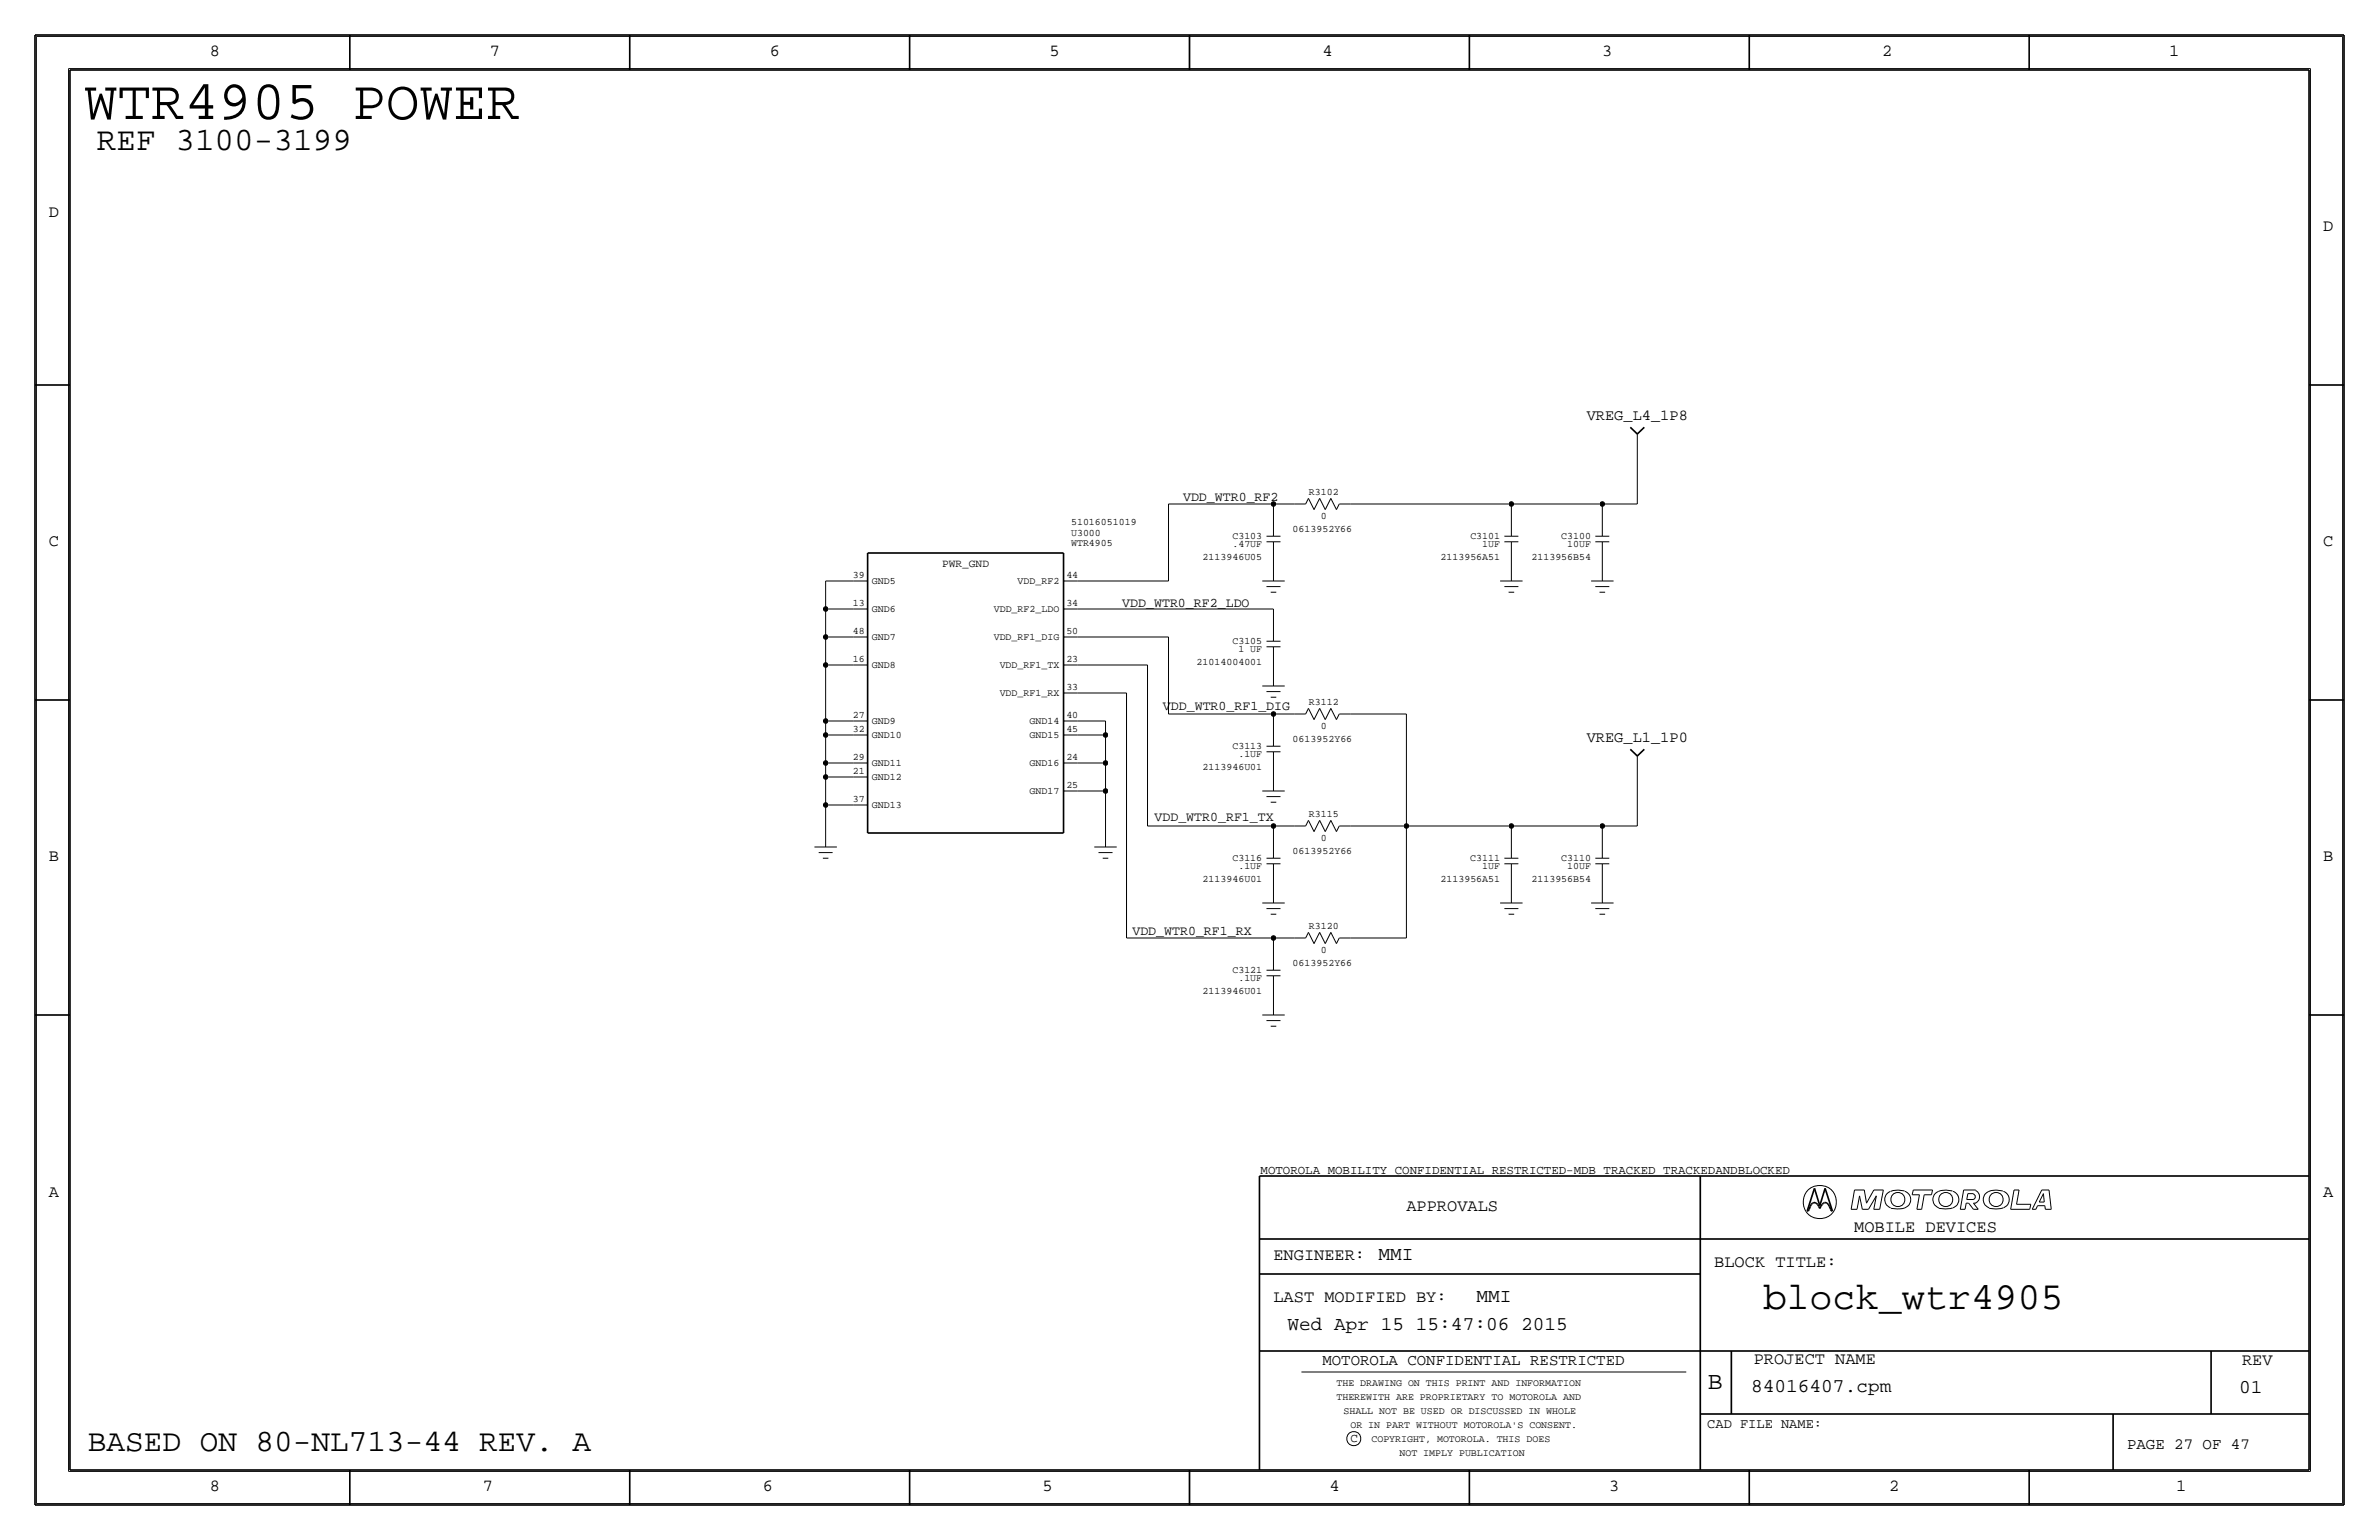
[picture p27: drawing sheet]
<svg xmlns="http://www.w3.org/2000/svg" width="432mm" height="279mm" viewBox="0 0 432 279" stroke-linecap="round" stroke-linejoin="round" font-family="sans-serif">
<defs><g id="words">
<text font-size="10.1" x="15.2" y="21.6">WTR4905 POWER</text>
<text font-size="7" x="320" y="237.5">block_wtr4905</text>
<text font-size="5.9" x="17.6" y="27.1">REF 3100-3199</text>
<text font-size="5.6" x="16" y="263.3">BASED ON 80-NL713-44 REV. A</text>
<text font-size="4.5" x="310" y="252.1">B</text>
<g font-size="3.5">
<text x="250.2" y="228.6">MMI</text>
<text x="268" y="236.2">MMI</text>
<text x="233.7" y="241.3">Wed Apr 15 15:47:06 2015</text>
<text x="317.9" y="252.6">84016407.cpm</text>
<text x="406.4" y="252.7">01</text>
</g>
<g font-size="3.1">
<text x="38.1" y="10.2">8</text>
<text x="88.9" y="10.2">7</text>
<text x="139.7" y="10.2">6</text>
<text x="190.5" y="10.2">5</text>
<text x="240" y="10.2">4</text>
<text x="290.8" y="10.2">3</text>
<text x="341.6" y="10.2">2</text>
<text x="393.7" y="10.2">1</text>
<text x="8.9" y="39.4">D</text>
<text x="421.6" y="41.9">D</text>
<text x="8.9" y="99.1">C</text>
<text x="421.6" y="99.1">C</text>
<text x="8.9" y="156.2">B</text>
<text x="421.6" y="156.2">B</text>
<text x="8.9" y="217.2">A</text>
<text x="255.3" y="219.7">APPROVALS</text>
<text x="421.6" y="217.2">A</text>
<text x="336.5" y="223.5">MOBILE DEVICES</text>
<text x="231.1" y="228.6">ENGINEER:</text>
<text x="311.2" y="229.9">BLOCK TITLE:</text>
<text x="231.1" y="236.2">LAST MODIFIED BY:</text>
<text x="318.3" y="247.5">PROJECT NAME</text>
<text x="407" y="247.6">REV</text>
<text x="38.1" y="270.5">8</text>
<text x="87.6" y="270.5">7</text>
<text x="138.4" y="270.5">6</text>
<text x="189.2" y="270.5">5</text>
<text x="241.3" y="270.5">4</text>
<text x="292.1" y="270.5">3</text>
<text x="342.9" y="270.5">2</text>
<text x="395" y="270.5">1</text>
</g>
<g font-size="2.9">
<text x="240" y="247.6">MOTOROLA CONFIDENTIAL RESTRICTED</text>
<text x="386.1" y="262.9">PAGE 27 OF 47</text>
</g>
<g font-size="2.8">
<text x="288" y="76.2">VREG_L4_1P8</text>
<text x="288" y="134.6">VREG_L1_1P0</text>
</g>
<text font-size="2.5" x="309.9" y="259.1">CAD FILE NAME:</text>
<g font-size="2.4">
<text x="214.7" y="90.8">VDD_WTR0_RF2</text>
<text x="203.7" y="110.1">VDD_WTR0_RF2_LDO</text>
<text x="211.1" y="128.8">VDD_WTR0_RF1_DIG</text>
<text x="209.5" y="148.9">VDD_WTR0_RF1_TX</text>
<text x="205.5" y="169.6">VDD_WTR0_RF1_RX</text>
</g>
<g font-size="2.3">
<text x="228.8" y="213.1">MOTOROLA MOBILITY CONFIDENTIAL RESTRICTED-MDB TRACKED TRACKEDANDBLOCKED</text>
<text x="245.1" y="261.6">C</text>
</g>
<text font-size="2" x="171" y="102.9">PWR_GND</text>
<g font-size="1.8">
<text x="237.6" y="89.8">R3102</text>
<text x="194.4" y="95.2">51016051019</text>
<text x="239.7" y="94.1">0</text>
<text x="194.4" y="99.1">WTR4905</text>
<text x="194.4" y="97.2">U3000</text>
<text x="218.3" y="101.6">2113946U05</text>
<text x="223.7" y="99.3">.47UF</text>
<text x="223.7" y="97.8">C3103</text>
<text x="234.6" y="96.5">0613952Y66</text>
<text x="261.5" y="101.6">2113956A51</text>
<text x="266.9" y="97.8">C3101</text>
<text x="269" y="99.3">1UF</text>
<text x="278" y="101.6">2113956B54</text>
<text x="283.4" y="97.8">C3100</text>
<text x="284.5" y="99.3">10UF</text>
<text x="154.8" y="104.9">39</text>
<text x="158.2" y="106">GND5</text>
<text x="184.7" y="106">VDD_RF2</text>
<text x="193.5" y="104.9">44</text>
<text x="154.8" y="110">13</text>
<text x="158.2" y="111.1">GND6</text>
<text x="180.4" y="111.1">VDD_RF2_LDO</text>
<text x="193.5" y="110">34</text>
<text x="154.8" y="115.1">48</text>
<text x="158.2" y="116.2">GND7</text>
<text x="180.4" y="116.2">VDD_RF1_DIG</text>
<text x="193.5" y="115.1">50</text>
<text x="223.7" y="116.8">C3105</text>
<text x="224.8" y="118.4">1 UF</text>
<text x="154.8" y="120.1">16</text>
<text x="158.2" y="121.3">GND8</text>
<text x="181.4" y="121.3">VDD_RF1_TX</text>
<text x="193.5" y="120.1">23</text>
<text x="193.5" y="125.2">33</text>
<text x="217.2" y="120.6">21014004001</text>
<text x="154.8" y="130.3">27</text>
<text x="158.2" y="131.4">GND9</text>
<text x="181.4" y="126.3">VDD_RF1_RX</text>
<text x="186.9" y="131.4">GND14</text>
<text x="193.5" y="130.3">40</text>
<text x="237.6" y="127.9">R3112</text>
<text x="154.8" y="137.9">29</text>
<text x="154.8" y="132.8">32</text>
<text x="158.2" y="134">GND10</text>
<text x="186.9" y="134">GND15</text>
<text x="193.5" y="137.9">24</text>
<text x="193.5" y="132.8">45</text>
<text x="223.7" y="135.9">C3113</text>
<text x="224.8" y="137.4">.1UF</text>
<text x="234.6" y="134.6">0613952Y66</text>
<text x="239.7" y="132.2">0</text>
<text x="154.8" y="140.5">21</text>
<text x="158.2" y="139">GND11</text>
<text x="158.2" y="141.6">GND12</text>
<text x="186.9" y="139">GND16</text>
<text x="193.5" y="143">25</text>
<text x="218.3" y="139.7">2113946U01</text>
<text x="154.8" y="145.5">37</text>
<text x="158.2" y="146.7">GND13</text>
<text x="186.9" y="144.1">GND17</text>
<text x="237.6" y="148.2">R3115</text>
<text x="234.6" y="154.9">0613952Y66</text>
<text x="239.7" y="152.5">0</text>
<text x="218.3" y="160">2113946U01</text>
<text x="223.7" y="156.2">C3116</text>
<text x="224.8" y="157.7">.1UF</text>
<text x="261.5" y="160">2113956A51</text>
<text x="266.9" y="156.2">C3111</text>
<text x="269" y="157.7">1UF</text>
<text x="278" y="160">2113956B54</text>
<text x="283.4" y="156.2">C3110</text>
<text x="284.5" y="157.7">10UF</text>
<text x="237.6" y="168.6">R3120</text>
<text x="239.7" y="172.8">0</text>
<text x="223.7" y="176.5">C3121</text>
<text x="224.8" y="178.1">.1UF</text>
<text x="234.6" y="175.3">0613952Y66</text>
<text x="218.3" y="180.3">2113946U01</text>
<text x="242.6" y="251.5">THE DRAWING ON THIS PRINT AND INFORMATION</text>
<text x="242.6" y="254">THEREWITH ARE PROPRIETARY TO MOTOROLA AND</text>
<text x="243.8" y="256.5">SHALL NOT BE USED OR DISCUSSED IN WHOLE</text>
<text x="245.1" y="259.1">OR IN PART WITHOUT MOTOROLA'S CONSENT.</text>
<text x="248.9" y="261.6">COPYRIGHT, MOTOROLA. THIS DOES</text>
<text x="254" y="264.2">NOT IMPLY PUBLICATION</text>
</g>
</g></defs>
<g fill="none" stroke="#000" stroke-width=".18">
<path d="M6.6 6.6h418.6zM6.6 6.6v266.2zM12.4 12.4v254.6zM12.4 12.4h407zM419.4 12.4v254.6zM425.2 6.6v266.2zM297.2 78.7v2.6zM212.1 91.4v14zM212.1 91.4h19zM229.9 97.3h2.5zM229.9 98.3h2.5zM231.1 91.4h3.8z"/>
<path d="M231.1 91.4v1.3zM231.1 98.3v4.6zM231.1 92.7v4.6zM235 91.4h2zM237.5 90.4l-.5 1zM237.5 90.4l1 2.1zM239.5 90.4l-1 2.1zM239.5 90.4l1 2.1zM241.6 90.4l1 2.1zM241.6 90.4l-1.1 2.1zM243.1 91.4l-.5 1.1zM243.1 91.4h2z"/>
<path d="M245.1 91.4h29.2zM273 97.3h2.6zM273.1 98.3h2.5zM274.3 91.4v1.3zM274.3 98.3v4.6zM274.3 92.7v4.6zM274.3 91.4h16.5zM289.6 97.3h2.5zM289.6 98.3h2.5zM290.8 91.4h6.4zM290.8 91.4v1.3zM290.8 98.3v4.6z"/>
<path d="M290.8 92.7v4.6zM297.2 81.3v10.1zM149.9 115.6v5.1zM149.9 110.5v5.1zM149.9 105.4v5.1zM149.9 115.6h5zM149.9 110.5h5zM149.9 105.4h5zM154.9 105.4h2.6zM154.9 110.5h2.6zM154.9 115.6h2.6zM193 105.4h2.6z"/>
<path d="M193 110.5h2.6zM193 115.6h2.6zM195.6 115.6h16.5zM195.6 110.5h35.5zM195.6 105.4h16.5zM212.1 115.6v13.9zM229.1 105.4h4.1zM229.9 116.3h2.5zM229.9 106.4h2.5zM229.9 117.3h2.5zM230.6 107.4h1zM231.1 110.5v1.3z"/>
<path d="M231.1 102.9v2.5zM231.1 117.3v4.6zM231.1 111.8v4.5zM272.3 105.4h4.1zM273.1 106.4h2.5zM273.8 107.4h1zM274.3 102.9v2.5zM288.8 105.4h4.1zM289.6 106.4h2.5zM290.3 107.4h1zM290.8 102.9v2.5zM149.9 138.4v2.6z"/>
<path d="M149.9 133.3v5.1zM149.9 130.8v2.5zM149.9 120.7v10.1zM149.9 138.4h5zM149.9 133.3h5zM149.9 130.8h5zM149.9 120.7h5zM154.9 138.4h2.6zM154.9 133.3h2.6zM154.9 130.8h2.6zM154.9 120.7h2.6zM193 138.4h2.6z"/>
<path d="M193 130.8h2.6zM193 133.3h2.6zM193 125.7h2.6zM193 120.7h2.6zM195.6 125.7h8.9zM195.6 120.7h12.7zM195.6 138.4h5.1zM195.6 133.3h5.1zM195.6 130.8h5.1zM200.7 138.4v5.1zM200.7 133.3v5.1zM200.7 130.8v2.5z"/>
<path d="M204.5 125.7v44.5zM208.3 120.7v29.2zM212.1 129.5h19zM229.1 124.5h4.1zM229.9 135.4h2.5zM229.9 125.5h2.5zM229.9 136.4h2.5zM230.6 126.5h1zM231.1 129.5h3.9zM231.1 129.5v1.3zM231.1 121.9v2.6zM231.1 136.4v4.6z"/>
<path d="M231.1 130.8v4.6zM235 129.5h2zM237.5 128.5l-.5 1zM237.5 128.5l1 2.1zM239.5 128.5l-1 2.1zM239.5 128.5l1 2.1zM241.6 128.5l1 2.1zM241.6 128.5l-1.1 2.1zM243.1 129.5l-.5 1.1zM243.1 129.5h2zM245.1 129.5h10.2zM255.3 129.5v20.4z"/>
<path d="M297.2 139.7v10.2zM297.2 137.2v2.5zM147.8 153.7h4.1zM148.6 154.7h2.5zM149.4 155.7h1zM149.9 141v5.1zM149.9 146v5.1zM149.9 151.1v2.6zM149.9 146h5zM149.9 141h5zM154.9 141h2.6zM154.9 146h2.6z"/>
<path d="M193 143.5h2.6zM195.6 143.5h5.1zM198.6 153.7h4.1zM199.4 154.7h2.5zM200.2 155.7h1zM200.7 143.5v7.6zM200.7 151.1v2.6zM208.3 149.9h22.8zM229.1 143.5h4.1zM229.9 155.7h2.5zM229.9 144.5h2.5zM229.9 156.7h2.5z"/>
<path d="M230.6 145.5h1zM231.1 149.9h3.9zM231.1 149.9v1.2zM231.1 141v2.5zM231.1 156.7v4.6zM231.1 151.1v4.6zM235 149.9h2zM237.5 148.8l-.5 1.1zM237.5 148.8l1 2.1zM239.5 148.8l-1 2.1zM239.5 148.8l1 2.1zM241.6 148.8l1 2.1z"/>
<path d="M241.6 148.8l-1.1 2.1zM243.1 149.9l-.5 1zM243.1 149.9h2zM245.1 149.9h10.2zM255.3 149.9h19zM255.3 149.9v20.3zM273 155.7h2.6zM273.1 156.7h2.5zM274.3 149.9v1.2zM274.3 156.7v4.6zM274.3 151.1v4.6zM274.3 149.9h16.5z"/>
<path d="M289.6 155.7h2.5zM289.6 156.7h2.5zM290.8 149.9h6.4zM290.8 149.9v1.2zM290.8 156.7v4.6zM290.8 151.1v4.6zM204.5 170.2h26.6zM229.1 163.8h4.1zM229.9 176h2.5zM229.9 164.8h2.5zM229.9 177h2.5zM230.6 165.9h1z"/>
<path d="M231.1 170.2h3.9zM231.1 170.2v1.2zM231.1 161.3v2.5zM231.1 177v4.6zM231.1 171.4v4.6zM235 170.2h2zM237.5 169.2l-.5 1zM237.5 169.2l1 2zM239.5 169.2l-1 2zM239.5 169.2l1 2zM241.6 169.2l1 2zM241.6 169.2l-1.1 2z"/>
<path d="M243.1 170.2l-.5 1zM243.1 170.2h2zM245.1 170.2h10.2zM272.3 163.8h4.1zM273.1 164.8h2.5zM273.8 165.9h1zM274.3 161.3v2.5zM288.8 163.8h4.1zM289.6 164.8h2.5zM290.3 165.9h1zM290.8 161.3v2.5zM229.1 184.1h4.1z"/>
<path d="M229.9 185.2h2.5zM230.6 186.2h1zM231.1 181.6v2.5zM336 219.4h1.1zM336.6 215.9h1.8zM336.6 215.9l-.6 3.5zM337.5 217l-.4 2.4zM337.5 217l.5 2.4zM338 219.4h1.1zM338.4 215.9l.4 2.4zM340.1 219.4h1.1zM340.1 215.9h1.7z"/>
<path d="M340.1 215.9l-1.3 2.4zM340.6 217l-1.5 2.4zM340.6 217l-.5 2.4zM341.8 215.9l-.6 3.5zM343.1 216.2a1.6 1.6 0 0 0-1 1.5 1.6 1.6 0 0 0 1.1 1.5M345.7 216.1h-.2a4 4 0 0 0-2.3 .1M345.7 216.2a1.59 1.59 0 0 1 1.1 1.5 1.59 1.59 0 0 1-1.1 1.5 5.1 5.1 0 0 1-2.5 0M347.1 216.8h1.3zM347.3 215.9l-.2 .9zM347.3 215.9h3.5zM347.9 219.4h.9zM348.4 216.8l-.5 2.6z"/>
<path d="M349.2 216.8l-.4 2.6zM349.2 216.8h1.4zM350.8 215.9l-.2 .9zM354.4 216.1a3.1 3.1 0 0 0-3.3 .7 1.62 1.62 0 0 0 .8 2.4M354.4 219.2a5.1 5.1 0 0 1-2.5 0M354.5 216.2a1.59 1.59 0 0 1 1 1.5 1.59 1.59 0 0 1-1 1.5M355.8 219.4h.9zM356.4 215.9l-.6 3.5zM356.4 215.9h2.2zM356.9 218.3l-.2 1.1zM356.9 218.3h.4zM357 217.6h1.2z"/>
<path d="M357.2 216.6l-.2 1zM357.2 216.6h1zM357.3 218.3l.9 1.1zM358.1 216.7a.5 .5 0 0 1 .4 .4 .5 .5 0 0 1-.4 .5M358.2 219.4h.9zM358.2 218.3l.9 1.1zM358.2 218.3h.4zM358.5 216a1.24 1.24 0 0 1 .8 1.1 1.24 1.24 0 0 1-.8 1.2M363.5 216.1a3.1 3.1 0 0 0-3.3 .7 1.62 1.62 0 0 0 .8 2.4M363.6 219.2a5.1 5.1 0 0 1-2.6 0M363.6 216.2a1.59 1.59 0 0 1 1.1 1.5 1.59 1.59 0 0 1-1.1 1.5M364.9 219.4h3.5z"/>
<path d="M365.6 215.9l-.7 3.5zM365.6 215.9h.9zM366 218.5h2.6zM366.5 215.9l-.5 2.6zM368.6 218.5l-.2 .9zM368.9 219.4h.6zM369.8 218.7h1.3zM369.8 218.7l-.3 .7zM370.1 218.1h.9zM370.6 215.9l-1.7 3.5zM370.6 215.9h1.3zM370.9 216.6l-.8 1.5z"/>
<path d="M370.9 216.6l.1 1.5zM371.1 218.7l.1 .7zM371.2 219.4h1.1zM371.9 215.9l.4 3.5zM236.2 248.9h69.9zM6.6 272.8h418.6zM12.4 267h407z"/>
<circle cx="330.3" cy="218.1" r="3"/>
<circle cx="344.5" cy="217.6" r="1.28"/>
<circle cx="353.2" cy="217.6" r="1.28"/>
<circle cx="362.3" cy="217.6" r="1.28"/>
<circle cx="245.7" cy="261" r="1.28"/>
</g>
<g fill="#000" stroke="#000" stroke-width=".18">
<circle cx="231.1" cy="91.4" r=".41"/>
<circle cx="274.3" cy="91.4" r=".41"/>
<circle cx="290.8" cy="91.4" r=".41"/>
<circle cx="149.9" cy="115.6" r=".41"/>
<circle cx="149.9" cy="110.5" r=".41"/>
<circle cx="149.9" cy="130.8" r=".41"/>
<circle cx="149.9" cy="133.4" r=".41"/>
<circle cx="149.9" cy="138.4" r=".41"/>
<circle cx="149.9" cy="120.7" r=".41"/>
<circle cx="200.7" cy="138.4" r=".41"/>
<circle cx="200.7" cy="133.4" r=".41"/>
<circle cx="231.1" cy="129.5" r=".41"/>
<circle cx="149.9" cy="141" r=".41"/>
<circle cx="149.9" cy="146.1" r=".41"/>
<circle cx="200.7" cy="143.5" r=".41"/>
<circle cx="231.1" cy="149.9" r=".41"/>
<circle cx="255.3" cy="149.9" r=".41"/>
<circle cx="274.3" cy="149.9" r=".41"/>
<circle cx="290.8" cy="149.9" r=".41"/>
<circle cx="231.1" cy="170.2" r=".41"/>
</g>
<g fill="none" stroke="#000" stroke-width=".3">
<path d="M6.3 6.4v266.7zM6.4 6.4h419zM12.7 12.7h406.4zM12.7 12.7v254zM63.5 6.4v6.3zM114.3 6.4v6.3zM165.1 6.4v6.3zM215.9 6.3v6.4zM266.7 6.4v6.3zM317.5 6.4v6.3zM368.3 6.4v6.3zM419.1 12.7v254z"/>
<path d="M425.4 6.4v266.7zM6.3 69.8h6.4zM295.9 77.5l1.3 1.2zM297.2 78.7l1.2-1.2zM419.1 69.8h6.3zM157.5 100.3v50.8zM157.5 100.3h35.5zM193 100.3v50.8zM6.3 127h6.4zM295.9 135.9l1.3 1.3zM297.2 137.2l1.2-1.3zM419.1 127h6.3z"/>
<path d="M157.5 151.1h35.5zM6.3 184.1h6.4zM419.1 184.1h6.3zM228.6 213.4v53.3zM228.6 213.4h190.5zM308.6 213.4v53.3zM328 219.7h.2zM328.4 219.4l-.2 .3zM328.6 218.8l-.2 .6zM328.8 218.5l-.2 .3zM329 218.3l.2-.1zM329 218.3l-.2 .2z"/>
<path d="M329.2 218.2h.2zM329.3 215.6l-1.3 4.1zM329.3 215.6l1 3.1zM329.4 218.2l.2 .1zM329.6 218.3l.3 .2zM329.9 218.5l.2 .3zM330.1 218.8l.2 .5zM330.5 218.8l-.2 .5zM330.8 218.5l-.3 .3zM331 218.3l-.2 .2zM331 218.3l.2-.1zM331.2 218.2h.2z"/>
<path d="M331.3 215.6l1.3 4.1zM331.3 215.6l-1 3.1zM331.4 218.2l.2 .1zM331.6 218.3l.2 .2zM331.8 218.5l.2 .3zM332 218.8l.3 .6zM332.3 219.4l.1 .3zM332.4 219.7h.2zM228.6 231.1h80zM228.6 224.8h190.5zM228.6 245.1h190.5zM308.6 256.5h110.5z"/>
<path d="M314.2 245.1v11.4zM383.5 256.5v10.2zM401.3 245.1v11.4zM6.4 273h419zM12.7 266.7h406.4zM63.5 266.7v6.4zM114.3 266.7v6.4zM165.1 266.7v6.4zM215.9 266.7v6.3zM266.7 266.7v6.4zM317.5 266.7v6.4zM368.3 266.7v6.4z"/>
</g>
<use href="#words"/>
</svg>
